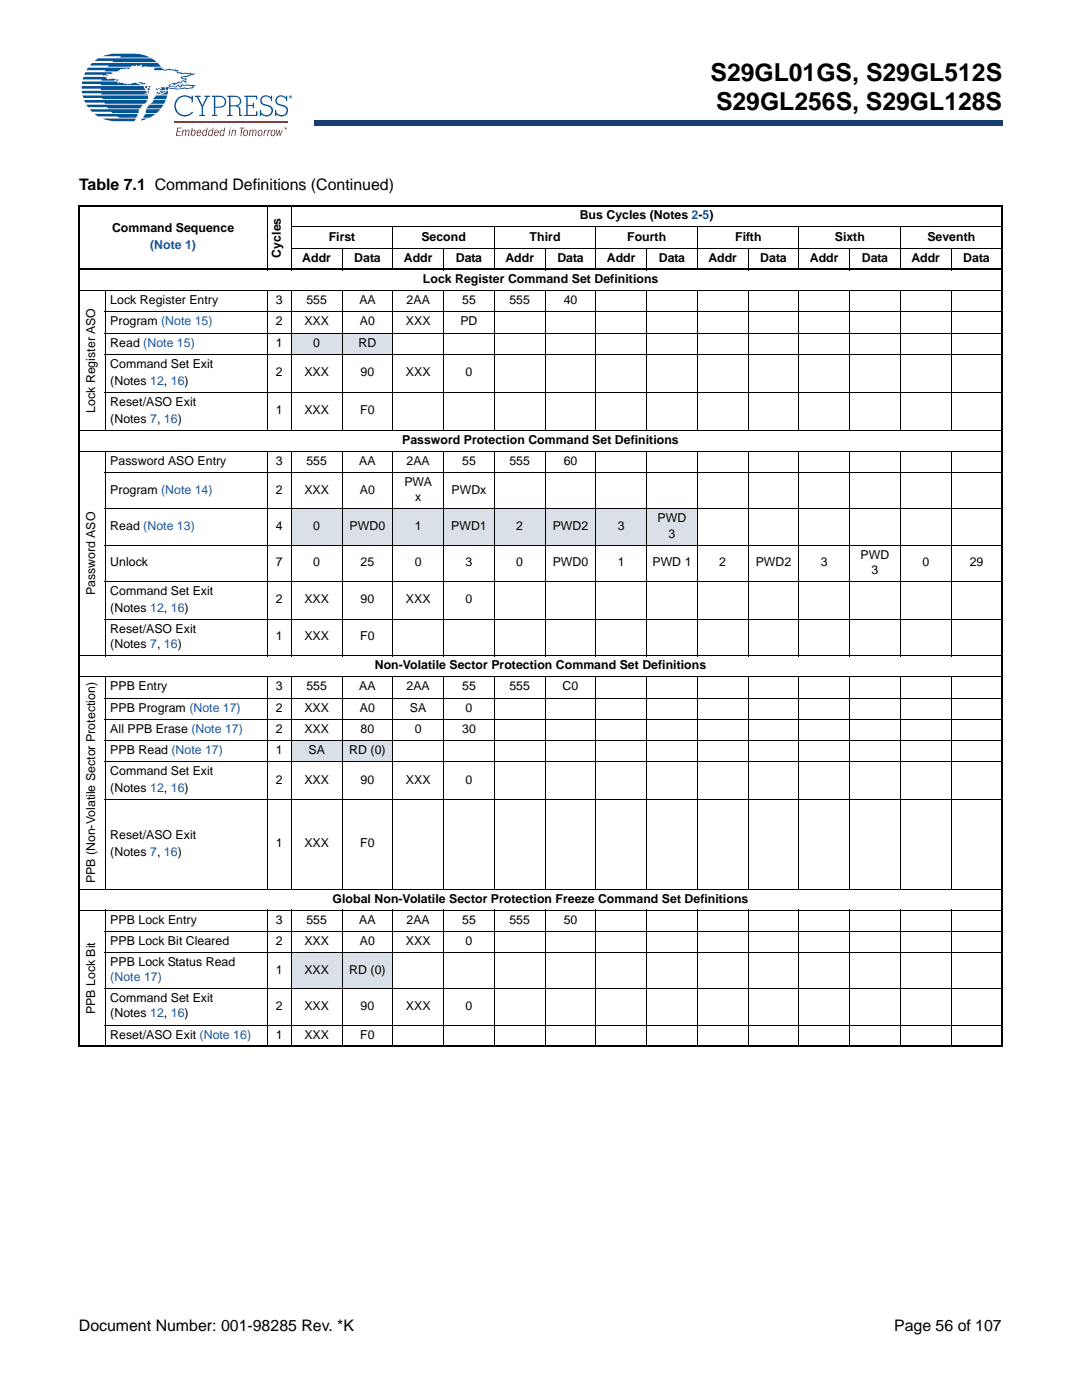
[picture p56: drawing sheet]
<svg xmlns="http://www.w3.org/2000/svg" width="216mm" height="279mm" viewBox="0 0 216 279" stroke-linecap="round" stroke-linejoin="round" font-family="sans-serif">
<defs><g id="words">
<g font-size="4.9">
<text x="141.8" y="16.3">S29GL01GS, S29GL512S</text>
<text x="142.9" y="21.9">S29GL256S, S29GL128S</text>
</g>
<g font-size="3.2">
<text x="15.8" y="37.9">Table 7.1 Command Definitions (Continued)</text>
<text x="15.7" y="265.6">Document Number: 001-98285 Rev. *K</text>
<text x="178.4" y="265.6">Page 56 of 107</text>
</g>
<g font-size="2.5">
<text x="22.4" y="46.3">Command Sequence</text>
<text x="115.7" y="43.8">Bus Cycles (Notes 2-5)</text>
<text x="56" y="51.4" transform="rotate(-90 56 51.4)">Cycles</text>
<text x="60.3" y="52.2">Addr</text>
<text x="65.6" y="48">First</text>
<text x="70.7" y="52.2">Data</text>
<text x="80.6" y="52.2">Addr</text>
<text x="84.1" y="48">Second</text>
<text x="91" y="52.2">Data</text>
<text x="100.8" y="52.2">Addr</text>
<text x="105.7" y="48">Third</text>
<text x="111.2" y="52.2">Data</text>
<text x="121.1" y="52.2">Addr</text>
<text x="125.2" y="48">Fourth</text>
<text x="131.5" y="52.2">Data</text>
<text x="141.3" y="52.2">Addr</text>
<text x="146.7" y="48">Fifth</text>
<text x="151.7" y="52.2">Data</text>
<text x="161.6" y="52.2">Addr</text>
<text x="166.6" y="48">Sixth</text>
<text x="172" y="52.2">Data</text>
<text x="181.8" y="52.2">Addr</text>
<text x="185" y="48">Seventh</text>
<text x="192.2" y="52.2">Data</text>
<text x="84.4" y="56.5">Lock Register Command Set Definitions</text>
<text x="22" y="60.7">Lock Register Entry</text>
<text x="22" y="64.9">Program (Note 15)</text>
<text x="55" y="64.9">2</text>
<text x="55" y="60.7">3</text>
<text x="60.7" y="64.9">XXX</text>
<text x="61.2" y="60.7">555</text>
<text x="71.7" y="60.7">AA</text>
<text x="71.8" y="64.9">A0</text>
<text x="81" y="64.9">XXX</text>
<text x="81.1" y="60.7">2AA</text>
<text x="91.9" y="64.9">PD</text>
<text x="92.2" y="60.7">55</text>
<text x="101.7" y="60.7">555</text>
<text x="112.5" y="60.7">40</text>
<text x="22" y="69.2">Read (Note 15)</text>
<text x="55" y="69.2">1</text>
<text x="62.5" y="69.2">0</text>
<text x="71.5" y="69.2">RD</text>
<text x="22" y="73.4">Command Set Exit</text>
<text x="22" y="76.8">(Notes 12, 16)</text>
<text x="55" y="75.1">2</text>
<text x="60.7" y="75.1">XXX</text>
<text x="71.9" y="75.1">90</text>
<text x="81" y="75.1">XXX</text>
<text x="92.9" y="75.1">0</text>
<text x="19" y="82.4" transform="rotate(-90 19 82.4)">Lock Register ASO</text>
<text x="22" y="81">Reset/ASO Exit</text>
<text x="55" y="82.7">1</text>
<text x="60.7" y="82.7">XXX</text>
<text x="71.9" y="82.7">F0</text>
<text x="22" y="84.3">(Notes 7, 16)</text>
<text x="80.2" y="88.6">Password Protection Command Set Definitions</text>
<text x="22" y="92.8">Password ASO Entry</text>
<text x="55" y="92.8">3</text>
<text x="61.2" y="92.8">555</text>
<text x="71.7" y="92.8">AA</text>
<text x="81.1" y="92.8">2AA</text>
<text x="92.2" y="92.8">55</text>
<text x="101.7" y="92.8">555</text>
<text x="112.5" y="92.8">60</text>
<text x="22" y="98.5">Program (Note 14)</text>
<text x="55" y="98.5">2</text>
<text x="60.7" y="98.5">XXX</text>
<text x="71.8" y="98.5">A0</text>
<text x="80.7" y="97">PWA</text>
<text x="82.8" y="100">x</text>
<text x="90.1" y="98.5">PWDx</text>
<text x="22" y="105.8">Read (Note 13)</text>
<text x="55" y="105.8">4</text>
<text x="62.5" y="105.8">0</text>
<text x="69.8" y="105.8">PWD0</text>
<text x="82.8" y="105.8">1</text>
<text x="90" y="105.8">PWD1</text>
<text x="103" y="105.8">2</text>
<text x="110.3" y="105.8">PWD2</text>
<text x="123.3" y="105.8">3</text>
<text x="131.2" y="104.3">PWD</text>
<text x="133.4" y="107.3">3</text>
<text x="22" y="113">Unlock</text>
<text x="55" y="113">7</text>
<text x="62.5" y="113">0</text>
<text x="72" y="113">25</text>
<text x="82.8" y="113">0</text>
<text x="92.9" y="113">3</text>
<text x="103" y="113">0</text>
<text x="110.3" y="113">PWD0</text>
<text x="123.3" y="113">1</text>
<text x="130.2" y="113">PWD 1</text>
<text x="143.5" y="113">2</text>
<text x="150.8" y="113">PWD2</text>
<text x="163.8" y="113">3</text>
<text x="171.7" y="111.5">PWD</text>
<text x="184.1" y="113">0</text>
<text x="193.5" y="113">29</text>
<text x="19" y="118.8" transform="rotate(-90 19 118.8)">Password ASO</text>
<text x="22" y="118.7">Command Set Exit</text>
<text x="173.9" y="114.5">3</text>
<text x="22" y="122.1">(Notes 12, 16)</text>
<text x="55" y="120.4">2</text>
<text x="60.7" y="120.4">XXX</text>
<text x="71.9" y="120.4">90</text>
<text x="81" y="120.4">XXX</text>
<text x="92.9" y="120.4">0</text>
<text x="22" y="126.3">Reset/ASO Exit</text>
<text x="22" y="129.3">(Notes 7, 16)</text>
<text x="55" y="127.8">1</text>
<text x="60.7" y="127.8">XXX</text>
<text x="71.9" y="127.8">F0</text>
<text x="22" y="137.8">PPB Entry</text>
<text x="55" y="137.8">3</text>
<text x="61.1" y="137.8">555</text>
<text x="71.7" y="137.8">AA</text>
<text x="74.8" y="133.5">Non-Volatile Sector Protection Command Set Definitions</text>
<text x="81.1" y="137.8">2AA</text>
<text x="92.2" y="137.8">55</text>
<text x="101.7" y="137.8">555</text>
<text x="112.3" y="137.8">C0</text>
<text x="22" y="142">PPB Program (Note 17)</text>
<text x="55" y="142">2</text>
<text x="60.7" y="142">XXX</text>
<text x="71.8" y="142">A0</text>
<text x="81.8" y="142">SA</text>
<text x="92.9" y="142">0</text>
<text x="22" y="146.2">All PPB Erase (Note 17)</text>
<text x="55" y="146.2">2</text>
<text x="60.7" y="146.2">XXX</text>
<text x="71.9" y="146.2">80</text>
<text x="82.8" y="146.2">0</text>
<text x="92.2" y="146.2">30</text>
<text x="22" y="150.5">PPB Read (Note 17)</text>
<text x="22" y="154.7">Command Set Exit</text>
<text x="55" y="150.5">1</text>
<text x="61.6" y="150.5">SA</text>
<text x="69.7" y="150.5">RD (0)</text>
<text x="22" y="158.1">(Notes 12, 16)</text>
<text x="55" y="156.4">2</text>
<text x="60.7" y="156.4">XXX</text>
<text x="71.9" y="156.4">90</text>
<text x="81" y="156.4">XXX</text>
<text x="92.9" y="156.4">0</text>
<text x="22" y="167.4">Reset/ASO Exit</text>
<text x="22" y="170.8">(Notes 7, 16)</text>
<text x="55" y="169.1">1</text>
<text x="60.7" y="169.1">XXX</text>
<text x="71.9" y="169.1">F0</text>
<text x="19" y="176.3" transform="rotate(-90 19 176.3)">PPB (Non-Volatile Sector Protection)</text>
<text x="22" y="184.4">PPB Lock Entry</text>
<text x="55" y="184.4">3</text>
<text x="61.1" y="184.4">555</text>
<text x="66.4" y="180.1">Global Non-Volatile Sector Protection Freeze Command Set Definitions</text>
<text x="71.7" y="184.4">AA</text>
<text x="81.1" y="184.4">2AA</text>
<text x="92.2" y="184.4">55</text>
<text x="101.7" y="184.4">555</text>
<text x="112.5" y="184.4">50</text>
<text x="22" y="188.6">PPB Lock Bit Cleared</text>
<text x="55" y="188.6">2</text>
<text x="60.7" y="188.6">XXX</text>
<text x="71.8" y="188.6">A0</text>
<text x="81" y="188.6">XXX</text>
<text x="92.9" y="188.6">0</text>
<text x="22" y="192.8">PPB Lock Status Read</text>
<text x="55" y="194.3">1</text>
<text x="60.7" y="194.3">XXX</text>
<text x="69.7" y="194.3">RD (0)</text>
<text x="19" y="202.4" transform="rotate(-90 19 202.4)">PPB Lock Bit</text>
<text x="22" y="200">Command Set Exit</text>
<text x="22" y="203.1">(Notes 12, 16)</text>
<text x="55" y="201.5">2</text>
<text x="60.7" y="201.5">XXX</text>
<text x="71.9" y="201.5">90</text>
<text x="81" y="201.5">XXX</text>
<text x="92.9" y="201.5">0</text>
<text x="22" y="207.3">Reset/ASO Exit (Note 16)</text>
<text x="55" y="207.3">1</text>
<text x="60.7" y="207.3">XXX</text>
<text x="71.9" y="207.3">F0</text>
</g>
<g font-size="2.5" fill="#1f52a1">
<text x="30" y="49.7">(Note 1)</text>
<text x="22" y="195.8">(Note 17)</text>
</g>
</g></defs>
<path d="M62.8 24.1h137.3v.9h-137.3z" fill="#163b71"/>
<path d="M62.7 25h137.3M62.8 24.1h137.2" fill="none" stroke="#163b71" stroke-width=".2"/>
<path d="M62.7 24h.2v1h-.2z" fill="#163b71"/>
<path d="M16.3 10.7h42v16.5h-42z" fill="#fff"/>
<g fill="#005596">
<path d="M29.5 17.6l.5 .1-.1 .2h-.6z"/>
<path d="M16.3 18.1h12.9a.28 .28 0 0 1 0 .4 .28 .28 0 0 1-.4 .1l.6 .3h-9.2v-.3h-3.8z"/>
<path d="M17 14.4h5.5l-.3 .2 .3 .1-1.5 .1 .7 .2h-.9l-.3 .2 .1-.3h-3.8z"/>
<path d="M18.9 12.2l.7-.6h10.6l1.1 .8h-8.9l.3-.3z"/>
<path d="M20.5 11.2l2-.5h4.5h-.2l1.6 .2 1.5 .6h-6.2l.6-.3z"/>
<path d="M16.4 16.3h6.9l.3 .4 .2-.3 .5 .2 .4-.1-.1 .2 1.3 .1a1.82 1.82 0 0 1 2.2 .2h-8v-.2h-3.8z"/>
<path d="M27.6 16.4h.5l.4 .1 .1 .2 .4-.1v.1l-.6 .1z"/>
<path d="M16.6 15.3h4.3l.5 .2-.2 .1a.85 .85 0 0 0 1 .1h1.1l-.4 .4h-2.7l.1-.3h-3.8z"/>
<path d="M23.2 16l.4-.2v.3h-.4z"/>
<path d="M17.6 13.5h8.1l.2 .1-.2 .2-.5-.2-.4 .1a1.76 1.76 0 0 0-1.4 .6h-2.5l.1-.3h-3.7z"/>
<path d="M30.6 13.5h1.7a.98 .98 0 0 0 1.4 .3l.3-.1 .1 .2 1.5 .1-.1 .3 .1 .1 .9 .2 .4-.1h1.3l-.1 .2h.8l-.9 .4h-.3l-.1 .2-1.3 .2 .9 .2v.2l-.2 .2 .3 .2a.37 .37 0 0 1-.4 .2 .37 .37 0 0 1-.3-.3l-.6 .4-.4-.1-.2 .2h-.5l.2 .2h-.2a.69 .69 0 0 0-1 .2l1.2 .2-.1-.2 .7-.2 .2 .3a.61 .61 0 0 1 .9-.3l.6-.1 1.7 .2-.8 .7-2.9 .2-1.9-.3v.3h-.3a.31 .31 0 0 1-.2-.3 .31 .31 0 0 1 .2-.3l1 .3a5.2 5.2 0 0 0 2.6-.1l.5 .1 1.1-.1-.1-.2 .2-.1-2.2-.1v.2l-.3 .1h-.2l-.2-.3-.4 .1v.3l-1.4-.2-.3-.3 1.1-.4a.92 .92 0 0 0 1-.3l.3 .1 .4-.2a.45 .45 0 0 1 .7 .2l-.2-.4 .1-.2a.55 .55 0 0 1-.8-.5l1.2-.1 .2-.3h.6l-.3-.2-1.6 .1-.6-.2h-.3v-.4h-.3l-.2-.2-4.2-.1 .5-.2h-.3z"/>
<path d="M32.1 17.5l.5-.2 .2 .2 .2 .4h-1.1l.4-.2-.2-.1z"/>
<path d="M31.2 17.6l.3 .3h-.3z"/>
<path d="M16.3 17.2h12.4l.3 .7h-8.9v-.2h-3.8z"/>
<path d="M31.6 17.6l.3 .1-.2 .2z"/>
<path d="M29.7 17.2h.3v.1l-.1 .2-.2-.1z"/>
<path d="M29 17.2h.4l-.2 .5z"/>
<path d="M29.5 18.2l.3 .1-.1 .3-.2-.2z"/>
<path d="M18.2 12.7l.2-.1h13.1l.6 .7h-2.8l-.1-.1-.7 .1h-.3l.1-.4-.7 .3-.4-.3-.1 .2h-.8v.2h-4.8l.2-.2h-3.8z"/>
<path d="M31.9 18.1l1.2 .1a.44 .44 0 0 1-.7 0l-.2 .1 .4 .2-.5 .1z"/>
<path d="M32.1 18.8l.7-.2 .7-.5-.1 .8h-1.3z"/>
<path d="M31.7 18.5h.2v.2l-.5 .1z"/>
<path d="M31.3 18.4h.3l-.3 .3z"/>
<path d="M16.5 19h13v.2v.6h-9l-.1-.2h-3.8z"/>
<path d="M16.8 20h12.5v.1l-.4 .6h-8l-.1-.2h-3.8z"/>
<path d="M17.2 20.9h11.3l-.5 .7h-6.5l-.1-.2h-3.8z"/>
<path d="M17.9 21.8h9.8v.8h-5.3l-.2-.3h-3.8z"/>
<path d="M18.9 22.7h8.6l-.4 .8h-3.3l-.4-.3h-3.8z"/>
<path d="M20.4 23.7h6.7l-.3 .5h-3.7l-1.1-.1z"/>
<path d="M31.1 19h2.3l-.3 .8h-2.5z"/>
<path d="M30.6 20h2.5l-.4 .7h-2.6l.5-.5z"/>
<path d="M29.6 21.2l.2-.3h2.8l-.5 .7-2.8 .1z"/>
<path d="M29.2 21.8h2.8l-.8 .8h-2.1z"/>
<path d="M29 22.7h2l-1.2 .8h-1.2z"/>
<path d="M28.2 23.8l.2-.1h1l-1.3 .4z"/>
<path d="M35.4 19.6a2.15 2.15 0 0 1 2.8-.1v-.4h.3v1.3h-.3v-.6a1.84 1.84 0 0 0-2.6 .1 1.84 1.84 0 0 0 .1 2.6 1.84 1.84 0 0 0 2.7-.2l.1 .1a2.11 2.11 0 0 1-3 .3 2.11 2.11 0 0 1-.1-3.1z"/>
<path d="M38.8 19.1h1.2v.2h-.5l.9 1.7 .8-1.7h-.5v-.2h1.2v.2h-.4l-1 2v1.6h.4v.2h-1.1v-.2h.4v-1.6l-1-2h-.4z"/>
<path d="M48.7 19.1h2.6v.7h-.2v-.5h-1.7v1.6h1v-.4h.3v1.1h-.3v-.4h-1v1.7h1.7v-.7h.3v.9h-2.7v-.2h.4v-3.6h-.4z"/>
<path d="M52.1 19.4a1.28 1.28 0 0 1 2 .1v-.4h.2v1.1h-.2a.89 .89 0 0 0-1.1-.9 .89 .89 0 0 0-.6 1.2l.4 .3a1.49 1.49 0 0 1 1.7 1.2 1.34 1.34 0 0 1-1 1.2 1.34 1.34 0 0 1-1.4-.4v.3h-.3v-1.2h.3a.99 .99 0 0 0 1.1 1.1 .89 .89 0 0 0 1-.7 .89 .89 0 0 0-.7-1 1.44 1.44 0 0 1-1.6-1.2z"/>
<path d="M55.1 19.4a1.28 1.28 0 0 1 2 .1v-.4h.2v1.1h-.2a.89 .89 0 0 0-1.1-.9 .89 .89 0 0 0-.6 1.2l.4 .3a1.49 1.49 0 0 1 1.7 1.2 1.34 1.34 0 0 1-.9 1.2 1.34 1.34 0 0 1-1.5-.4v.3h-.2v-1.2h.2a.99 .99 0 0 0 1.1 1.1 .89 .89 0 0 0 1-.7 .89 .89 0 0 0-.7-1 1.44 1.44 0 0 1-1.6-1.2z"/>
<path d="M43 19.3v2a1.58 1.58 0 0 0 1.8-.7 .99 .99 0 0 0-1-1.3zM42.3 19.1a2.62 2.62 0 0 1 2.6 .5 1.21 1.21 0 0 1 .1 1.3 1.21 1.21 0 0 1-1.3 .6h-.7v1.4h.4v.2h-1.1v-.2h.4v-3.6h-.4z"/>
<path d="M46 19.3v1.7h1a.84 .84 0 0 0 .9-.9 .84 .84 0 0 0-1.1-.8zM45.3 19.1a2.71 2.71 0 0 1 2.6 .4 .99 .99 0 0 1-.5 1.6 .77 .77 0 0 1 .6 .9v.9h.4v.2h-.7v-1.1a.73 .73 0 0 0-.9-.8h-.8v1.7h.4v.2h-1.1v-.2h.4v-3.6h-.4z"/>
</g>
<path d="M34.8 24.3h22.7" fill="none" stroke="#e12726" stroke-width=".29"/>
<g fill="#e12726">
<path d="M35.4 25.5h.9l-.1 .1h-.7v.6h.5v.2h-.6l-.1 .6h.8l-.1 .1h-.9z"/>
<path d="M36.4 25.9h.2v.2l.3-.2 .3 .2a.35 .35 0 0 1 .5-.2 .35 .35 0 0 1 .1 .5l-.1 .7h-.2l.1-.9-.2-.1-.4 1h-.1l.1-.9-.1-.2a1.08 1.08 0 0 0-.5 1.1h-.2z"/>
<path d="M46.3 25.9h.2l-.1 .2a.35 .35 0 0 1 .5-.2 .35 .35 0 0 1 .2 .6l-.2 .6h-.1l.1-.9v-.1h-.3l-.3 1h-.2z"/>
<path d="M47.8 25.5h1v.1h-.4l-.3 1.5h-.2l.3-1.5h-.4z"/>
<path d="M49.8 25.9h.2v.2l.3-.2 .3 .2a.35 .35 0 0 1 .5-.2 .35 .35 0 0 1 .1 .5l-.1 .7h-.2l.1-.9-.2-.1-.4 1h-.1l.1-.9-.1-.2a1.08 1.08 0 0 0-.5 1.1h-.2z"/>
<path d="M52.7 25.9h.2v.3l.4-.3v.2l-.4 .1-.2 .9h-.2z"/>
<path d="M53.5 25.9h.1v.3l.4-.3v.2l-.3 .1-.2 .9h-.2z"/>
<path d="M55.1 25.9h.2v1l.4-1h.2v1l.4-1h.2l-.5 1.2h-.2l-.1-.9-.3 .9h-.2z"/>
<path d="M38.5 26.1l-.2 .6 .2 .3a.74 .74 0 0 0 .3-.9zM38.3 25.5h.2l-.1 .6 .3-.2a.68 .68 0 0 1 .3 .7 .68 .68 0 0 1-.6 .6l-.2-.3-.2 .2z"/>
<path d="M39.6 26.1l-.2 .3h.6l-.1-.3zM39.4 26.1a.43 .43 0 0 1 .7 0l.1 .4-.8 .1 .1 .4h.3l.2-.2 .1 .1a.45 .45 0 0 1-.4 .3 .45 .45 0 0 1-.4-.3z"/>
<path d="M40.7 26.1l-.2 .6 .1 .3a.54 .54 0 0 0 .5-.4 .54 .54 0 0 0-.2-.6zM40.5 26.1l.4-.2 .3 .2 .1-.6h.1l-.2 1.6h-.2v-.1a.37 .37 0 0 1-.3 .2 .37 .37 0 0 1-.3-.2z"/>
<path d="M41.9 26.1l-.2 .6 .1 .3a.54 .54 0 0 0 .5-.4 .54 .54 0 0 0-.2-.6zM41.7 26.1l.4-.2 .3 .2 .1-.6h.1l-.2 1.6h-.2v-.1a.37 .37 0 0 1-.3 .2 .37 .37 0 0 1-.3-.2z"/>
<path d="M43.1 26.1l-.2 .3h.6l-.1-.3zM42.9 26.1a.43 .43 0 0 1 .7 0l.1 .4-.8 .1 .1 .4h.3l.2-.2 .1 .1a.45 .45 0 0 1-.4 .3 .45 .45 0 0 1-.4-.3z"/>
<path d="M44.2 26.1l-.2 .6 .1 .3a.54 .54 0 0 0 .5-.4 .54 .54 0 0 0-.2-.6zM44 26.1l.4-.2 .3 .2 .1-.6h.1l-.2 1.6h-.2v-.1a.37 .37 0 0 1-.3 .2 .37 .37 0 0 1-.3-.2z"/>
<path d="M45.9 25.5h.2l-.1 .2h-.2zM45.8 25.9h.2l-.2 1.2h-.2z"/>
<path d="M48.8 26.1l-.1 .6 .2 .3a.58 .58 0 0 0 .2-1zM48.7 26.1a.45 .45 0 0 1 .7 0 .69 .69 0 0 1 0 .8 .69 .69 0 0 1-.7 .2 .87 .87 0 0 1 0-1z"/>
<path d="M51.8 26.1l-.2 .6 .2 .3a.58 .58 0 0 0 .2-1zM51.6 26.1a.45 .45 0 0 1 .7 0 .69 .69 0 0 1 0 .8 .69 .69 0 0 1-.7 .2 .87 .87 0 0 1 0-1z"/>
<path d="M54.3 26.1l-.1 .6 .2 .3a.58 .58 0 0 0 .1-1zM54.2 26.1a.45 .45 0 0 1 .7 0 .69 .69 0 0 1 0 .8 .69 .69 0 0 1-.7 .2 .87 .87 0 0 1 0-1z"/>
<path d="M56.9 25.4l.2 .3 .1-.3v.4v-.3l-.1 .3-.2-.3v.3zM56.6 25.4h.3l-.1 .4z"/>
</g>
<path d="M57.9 19.2l.1 .1zM57.8 19.2h.3v.3l-.1-.1-.2 .1zM57.7 19.3a.26 .26 0 0 0 .5 0 .26 .26 0 0 0-.5 0zM57.6 19.3a.35 .35 0 0 1 .7 0 .35 .35 0 0 1-.7 0z" fill="#005596"/>
<g fill="#d9e0e8">
<path d="M58.1 66.5h10.2v4.2h-10.2z"/>
<path d="M68.3 66.5h10.1v4.2h-10.1z"/>
<path d="M58.1 101.6h10.2v7.2h-10.2z"/>
<path d="M68.3 101.6h10.1v7.2h-10.1z"/>
<path d="M78.4 101.6h10.1v7.2h-10.1z"/>
<path d="M88.5 101.6h10.2v7.2h-10.2z"/>
<path d="M98.7 101.6h10.1v7.2h-10.1z"/>
<path d="M108.8 101.6h10.1v7.2h-10.1z"/>
<path d="M118.9 101.6h10.1v7.2h-10.1z"/>
<path d="M129 101.6h10.2v7.2h-10.2z"/>
<path d="M58.1 147.8h10.2v4.2h-10.2z"/>
<path d="M68.3 147.8h10.1v4.2h-10.1z"/>
<path d="M58.1 190.1h10.2v7.2h-10.2z"/>
<path d="M68.3 190.1h10.1v7.2h-10.1z"/>
</g>
<path d="M15.6 41.1h184.5M15.6 53.8h184.5M15.8 41.2v167.4M200 41.2v167.4M15.6 208.8h184.5" fill="none" stroke="#000" stroke-width=".36"/>
<g fill="none" stroke="#000" stroke-width=".2">
<path d="M15.6 58h184.5M21 57.9v28.1M53.3 40.9v13M53.3 57.9v28.1M58 45.3h142.1M58 49.5h142.1M58.1 40.9v13M58.1 57.9v28.1M68.3 49.4v4.5M68.3 57.9v28.1M78.4 45.2v8.7M78.4 57.9v28.1"/>
<path d="M88.5 49.4v4.5M88.5 57.9v28.1M98.7 45.2v8.7M98.7 57.9v28.1M108.8 49.4v4.5M108.8 57.9v28.1M118.9 45.2v8.7M118.9 57.9v28.1M129 49.4v4.5M129 57.9v28.1M139.2 45.2v8.7M139.2 57.9v28.1"/>
<path d="M149.3 49.4v4.5M149.3 57.9v28.1M159.4 45.2v8.7M159.4 57.9v28.1M169.5 49.4v4.5M169.5 57.9v28.1M179.7 45.2v8.7M179.7 57.9v28.1M189.8 49.4v4.5M189.8 57.9v28.1M20.9 62.2h179.2M20.9 66.5h179.2"/>
<path d="M20.9 70.7h179.2M20.9 78.3h179.2M15.6 85.9h184.5M15.6 90.1h184.5M20.9 94.3h179.2M21 90v40.9M53.3 90v40.9M58.1 90v40.9M68.3 90v40.9M78.4 90v40.9M88.5 90v40.9M98.7 90v40.9"/>
<path d="M108.8 90v40.9M118.9 90v40.9M129 90v40.9M139.2 90v40.9M149.3 90v40.9M159.4 90v40.9M169.5 90v40.9M179.7 90v40.9M189.8 90v40.9M20.9 101.6h179.2M20.9 108.8h179.2M20.9 116h179.2"/>
<path d="M15.6 130.9h184.5M15.6 135.1h184.5M20.9 123.6h179.2M20.9 139.3h179.2M21 135v42.5M53.3 135v42.5M58.1 135v42.5M68.3 135v42.5M78.4 135v42.5M88.5 135v42.5M98.7 135v42.5M108.8 135v42.5"/>
<path d="M118.9 135v42.5M129 135v42.5M139.2 135v42.5M149.3 135v42.5M159.4 135v42.5M169.5 135v42.5M179.7 135v42.5M189.8 135v42.5M20.9 143.6h179.2M20.9 147.8h179.2M20.9 152h179.2M20.9 159.6h179.2"/>
<path d="M15.6 177.4h184.5M15.6 181.7h184.5M20.9 185.9h179.2M20.9 190.1h179.2M20.9 197.3h179.2M21 181.6v27.4M53.3 181.6v27.4M58.1 181.6v27.4M68.3 181.6v27.4M78.4 181.6v27.4M88.5 181.6v27.4M98.7 181.6v27.4"/>
<path d="M108.8 181.6v27.4M118.9 181.6v27.4M129 181.6v27.4M139.2 181.6v27.4M149.3 181.6v27.4M159.4 181.6v27.4M169.5 181.6v27.4M179.7 181.6v27.4M189.8 181.6v27.4M20.9 204.6h179.2"/>
</g>
<use href="#words"/>
</svg>
